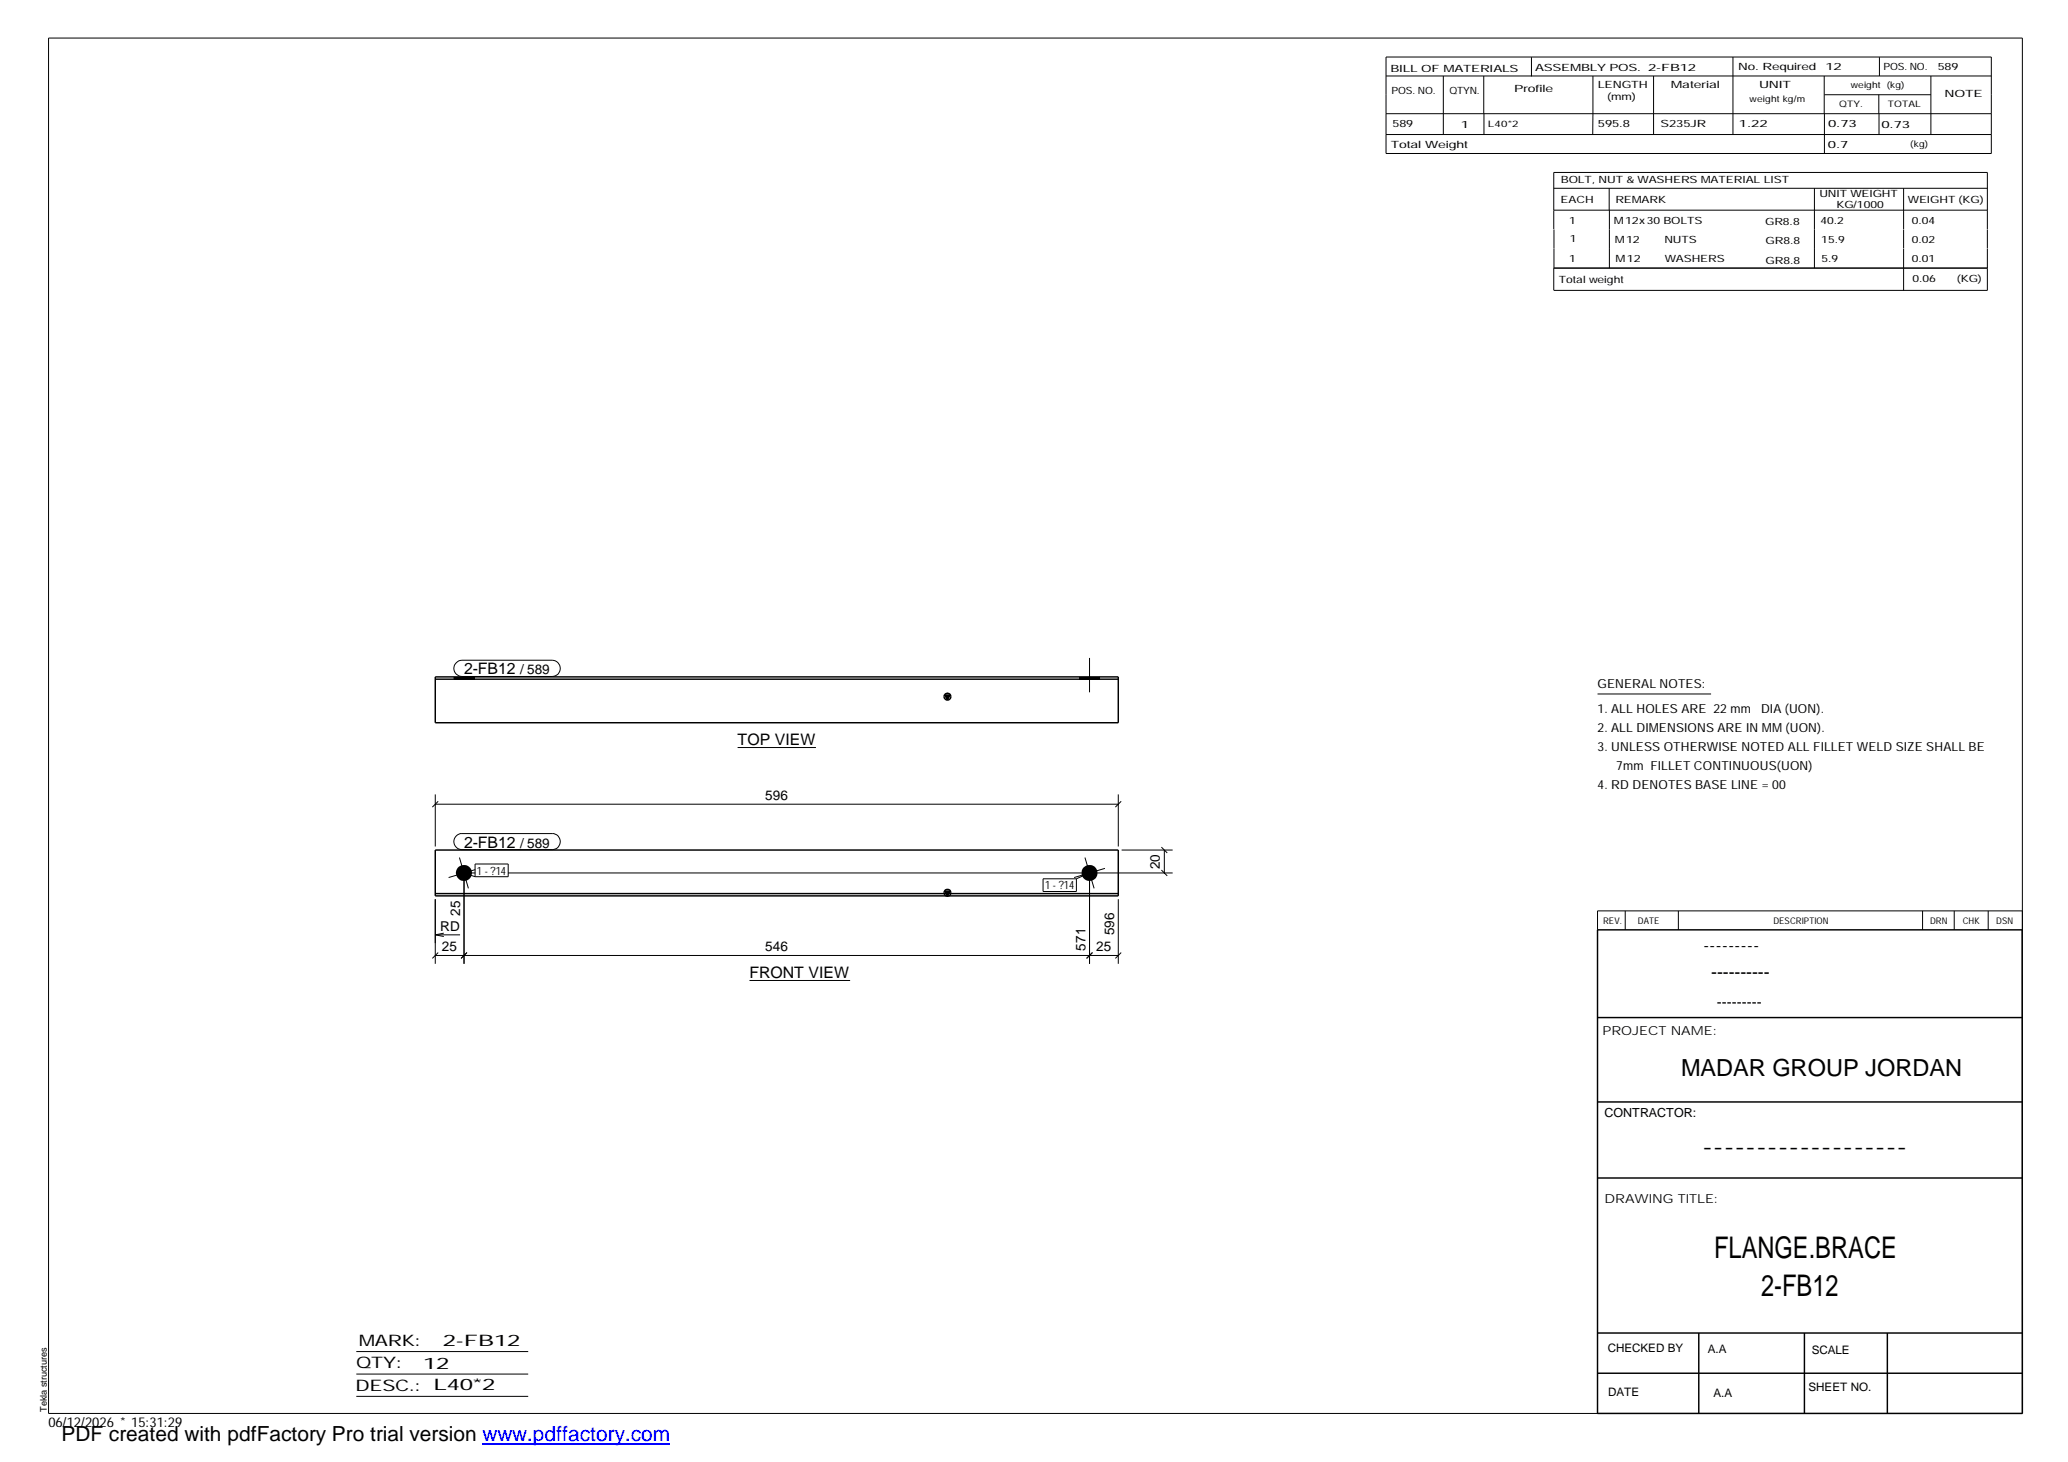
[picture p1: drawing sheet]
<svg xmlns="http://www.w3.org/2000/svg" width="420mm" height="297mm" viewBox="0 0 420 297" stroke-linecap="round" stroke-linejoin="round" font-family="sans-serif">
<defs><g id="words">
<g font-size="6.1">
<text x="348.3" y="255.5">FLANGE.BRACE</text>
<text x="357.8" y="263.3">2-FB12</text>
</g>
<text font-size="4.8" x="341.5" y="218.6">MADAR GROUP JORDAN</text>
<text font-size="4.2" x="12.5" y="292.7">PDF created with pdfFactory Pro trial version www.pdffactory.com</text>
<g font-size="3.6">
<text x="346.1" y="193.2">---------</text>
<text x="347.7" y="198.6">----------</text>
<text x="345.8" y="234.2">-------------------</text>
</g>
<g font-size="3.2">
<text x="94.3" y="137">2-FB12</text>
<text x="149.9" y="151.4">TOP VIEW</text>
<text x="94.3" y="172.2">2-FB12</text>
<text x="152.3" y="198.7">FRONT VIEW</text>
<text x="72.9" y="273.5">MARK:</text>
<text x="90" y="273.5">2-FB12</text>
<text x="72.4" y="278">QTY:</text>
<text x="86" y="278.1">12</text>
<text x="72.2" y="282.6">DESC.:</text>
<text x="88.1" y="282.4">L40*2</text>
</g>
<text font-size="3" x="348.8" y="204.5">---------</text>
<g font-size="2.8">
<text x="105.7" y="137">/ 589</text>
<text x="155.5" y="162.5">596</text>
<text x="105.7" y="172.2">/ 589</text>
<text x="235.7" y="176.6" transform="rotate(-90 235.7 176.6)">20</text>
<text x="89.5" y="189.1">RD</text>
<text x="93.5" y="186.1" transform="rotate(-90 93.5 186.1)">25</text>
<text x="226.4" y="190.1" transform="rotate(-90 226.4 190.1)">596</text>
<text x="89.8" y="193.2">25</text>
<text x="155.5" y="193.2">546</text>
<text x="220.6" y="193.2" transform="rotate(-90 220.6 193.2)">571</text>
<text x="222.7" y="193.2">25</text>
<text x="9.8" y="290">06/12/2026 * 15:31:29</text>
</g>
<g font-size="2.5">
<text x="324.6" y="139.9">GENERAL NOTES:</text>
<text x="324.6" y="148.7">2. ALL DIMENSIONS ARE IN MM (UON).</text>
<text x="324.6" y="144.9">1. ALL HOLES ARE 22 mm</text>
<text x="357.8" y="144.9">DIA (UON).</text>
<text x="324.6" y="152.5">3. UNLESS OTHERWISE NOTED ALL FILLET WELD SIZE SHALL BE</text>
<text x="324.6" y="160.2">4. RD DENOTES BASE LINE = 00</text>
<text x="328.4" y="156.4">7mm FILLET CONTINUOUS(UON)</text>
<text x="325.6" y="210.3">PROJECT NAME:</text>
<text x="326" y="226.9">CONTRACTOR:</text>
<text x="326" y="244.4">DRAWING TITLE:</text>
</g>
<g font-size="2.4">
<text x="326.7" y="274.7">CHECKED BY</text>
<text x="347" y="275">A.A</text>
<text x="368.1" y="275.1">SCALE</text>
<text x="326.7" y="283.6">DATE</text>
<text x="348.1" y="283.9">A.A</text>
<text x="367.5" y="282.6">SHEET NO.</text>
</g>
<g font-size="2.3">
<text x="96.9" y="177.7">1 - ?14</text>
<text x="212.3" y="180.7">1 - ?14</text>
</g>
<g font-size="2">
<text x="282.5" y="14.6">BILL OF MATERIALS</text>
<text x="311.9" y="14.4">ASSEMBLY POS.</text>
<text x="324.6" y="17.9">LENGTH</text>
<text x="334.9" y="14.4">2-FB12</text>
<text x="339.5" y="17.9">Material</text>
<text x="353.1" y="14.2">No. Required</text>
<text x="357.4" y="17.9">UNIT</text>
<text x="370.9" y="14.2">12</text>
<text x="382.7" y="14.2">POS. NO.</text>
<text x="393.7" y="14.3">589</text>
<text x="282.7" y="19.1">POS. NO.</text>
<text x="294.5" y="19">QTYN.</text>
<text x="307.6" y="18.7">Profile</text>
<text x="326.5" y="20.4">(mm)</text>
<text x="395.1" y="19.6">NOTE</text>
<text x="282.9" y="25.8">589</text>
<text x="296.8" y="26">1</text>
<text x="324.7" y="25.9">595.8</text>
<text x="337.4" y="25.9">S235JR</text>
<text x="353.3" y="25.9">1.22</text>
<text x="371.4" y="25.9">0.73</text>
<text x="382.3" y="25.9">0.73</text>
<text x="282.6" y="30.1">Total Weight</text>
<text x="371.4" y="30">0.7</text>
<text x="317.1" y="41.3">EACH</text>
<text x="317.1" y="37.2">BOLT, NUT &amp; WASHERS MATERIAL LIST</text>
<text x="328.2" y="41.3">REMARK</text>
<text x="369.7" y="40.1">UNIT WEIGHT</text>
<text x="387.6" y="41.2">WEIGHT (KG)</text>
<text x="318.8" y="45.4">1</text>
<text x="327.9" y="45.6">M12x30 BOLTS</text>
<text x="358.6" y="45.6">GR8.8</text>
<text x="369.9" y="45.5">40.2</text>
<text x="373.1" y="42.2">KG/1000</text>
<text x="388.4" y="45.5">0.04</text>
<text x="318.8" y="53.3">1</text>
<text x="318.9" y="49.2">1</text>
<text x="328.1" y="49.3">M12</text>
<text x="328.3" y="53.3">M12</text>
<text x="338.2" y="49.4">NUTS</text>
<text x="338.2" y="53.3">WASHERS</text>
<text x="358.7" y="49.6">GR8.8</text>
<text x="358.7" y="53.5">GR8.8</text>
<text x="370" y="49.3">15.9</text>
<text x="370.1" y="53.2">5.9</text>
<text x="388.4" y="49.4">0.02</text>
<text x="388.4" y="53.3">0.01</text>
<text x="316.7" y="57.5">Total weight</text>
<text x="388.6" y="57.3">0.06</text>
<text x="397.6" y="57.3">(KG)</text>
</g>
<g font-size="1.9">
<text x="325.7" y="187.8">REV.</text>
<text x="332.8" y="187.6">DATE</text>
<text x="360.3" y="187.7">DESCRIPTION</text>
<text x="392.1" y="187.6">DRN</text>
<text x="398.8" y="187.6">CHK</text>
<text x="405.6" y="187.7">DSN</text>
<text x="9.5" y="286.8" transform="rotate(-90 9.5 286.8)">Tekla structures</text>
</g>
<g font-size="1.8">
<text x="376" y="17.9">weight (kg)</text>
<text x="355.5" y="20.7">weight kg/m</text>
<text x="373.6" y="21.7">QTY.</text>
<text x="383.5" y="21.8">TOTAL</text>
<text x="302.3" y="25.9">L40*2</text>
<text x="388.1" y="29.8">(kg)</text>
</g>
</g></defs>
<g fill="#000">
<path d="M191.9 141.2h1.1l-.5 1zM191.9 181h1.1l-.5 1z"/>
<path d="M92.2 137.5h4.1v.5h-4.1z" fill-rule="evenodd"/>
<path d="M219.3 137.5h4.1v.5h-4.1z" fill-rule="evenodd"/>
<circle cx="94.3" cy="177.3" r="1.63"/>
<circle cx="221.3" cy="177.3" r="1.63"/>
</g>
<g fill="none" stroke="#000" stroke-width=".2">
<path d="M9.9 7.7h401v279.5h-401zM281.6 11.6h123v19.6h-123zM281.6 15.4h123M293.2 15.4v11.9M301.5 15.4v7.7M311.1 11.6v3.9M323.6 15.4v11.9M336 15.4v11.9M352.1 11.6v15.7M370.6 15.4v7.7M370.7 19.2h21.6M381.7 19.2v3.9"/>
<path d="M381.8 11.6v3.8M392.3 15.4v11.9M281.6 23.1h123M281.6 27.3h123M301.5 23.1v4.2M315.7 38.3h88.1M326.9 38.3v4.4M368.6 38.3v16.2M370.7 23.1v8.1M381.8 23.1v4.2M386.8 38.3v8.3M315.7 42.7h88.1"/>
<path d="M315.7 46.6v-11.6h88.1v11.6M315.7 46.6v7.9M327 42.7v11.8M386.8 46.6v3.9M386.8 50.6v8.4M403.8 46.6v3.9M403.8 50.6v8.4h-88.1M403.8 54.5h-88.1v4.5M92.2 137.5v.5M92.7 134.6l.5-.3 .7-.2h18.3a1.65 1.65 0 0 1 1.6 1.7 1.65 1.65 0 0 1-1.6 1.6h-18.3a1.62 1.62 0 0 1-1.6-1 1.62 1.62 0 0 1 .4-1.8zM94.3 137.5v.5M96.3 137.5v.5"/>
<path d="M219.3 137.5v.5M221.4 133.7v7M223.4 137.5v.5M149.9 151.9h15.9M324.6 141h23M88.4 163.4h138.8M88.4 161.4v10.6M89 162.8l-1.2 1.2M92.7 169.8l.8-.4h18.7a1.63 1.63 0 0 1 1.6 1.6 1.63 1.63 0 0 1-1.6 1.6h-18.3a1.62 1.62 0 0 1-1.6-1 1.62 1.62 0 0 1 .4-1.8zM93.3 174.2l1.9 6.3M94.3 178v17.8M94.3 177.4l2.2 .7"/>
<path d="M95 177.4h1.6M96.5 175.5h6.8v2.6h-6.8zM96.6 176.7l-5.5 1.6M103.2 177.4h135.1M211.9 178.5h6.8v2.6h-6.8zM220.4 174.2l1.9 6.3M221.4 178v17.8M221.4 177.4l-2.7 1.1M224.5 176.4l-6.3 1.9M227.2 161.4v10.6M227.8 162.8l-1.2 1.2M227.9 172.7h10.4"/>
<path d="M236 176.8l1.2 1.2M236 172.1l1.2 1.2M236.6 172.7v4.7M88.4 182.7v13.1M88.4 194.1h138.8M88.4 189.9l1.8 .4M88.4 189.9h5.1M89 193.5l-1.2 1.2M90.2 189.6l-1.8 .3M94.9 193.5l-1.2 1.2M152.3 199.2h20.4M222 193.5l-1.2 1.2"/>
<path d="M227.2 182.7v13.1M227.8 193.5l-1.2 1.2M330.2 185.1v3.8M341 185.1v3.8M390.6 185.1v3.8M397 185.1v3.8M403.9 185.1v3.8M410.9 185.1h-86.3v3.8M72.4 274.6h34.9M72.4 279.2h34.9M72.4 283.7h34.9"/>
</g>
<g fill="none" stroke="#000" stroke-width=".3">
<path d="M88.4 137.5h138.8v9.3h-138.8zM88.4 138h138.8M191.9 141.2h1.1l-.5 1zM88.4 172.7h138.8v9.3h-138.8zM88.4 181.6h138.8M191.9 181h1.1l-.5 1zM324.6 188.9h86.2l.1 98.3h-86.3zM324.6 206.7h86.3M324.6 239.3h86.3M324.6 223.9h86.3M324.6 270.8h86.3M324.6 279h86.3"/>
<path d="M345.1 270.8v16.4M366.6 270.8v16.4M383.5 270.8v16.4"/>
<circle cx="192.5" cy="141.5" r=".68"/>
<circle cx="192.5" cy="181.4" r=".7"/>
</g>
<path d="M98 293.3h38.2" fill="none" stroke="#00f" stroke-width=".3"/>
<use href="#words"/>
</svg>
